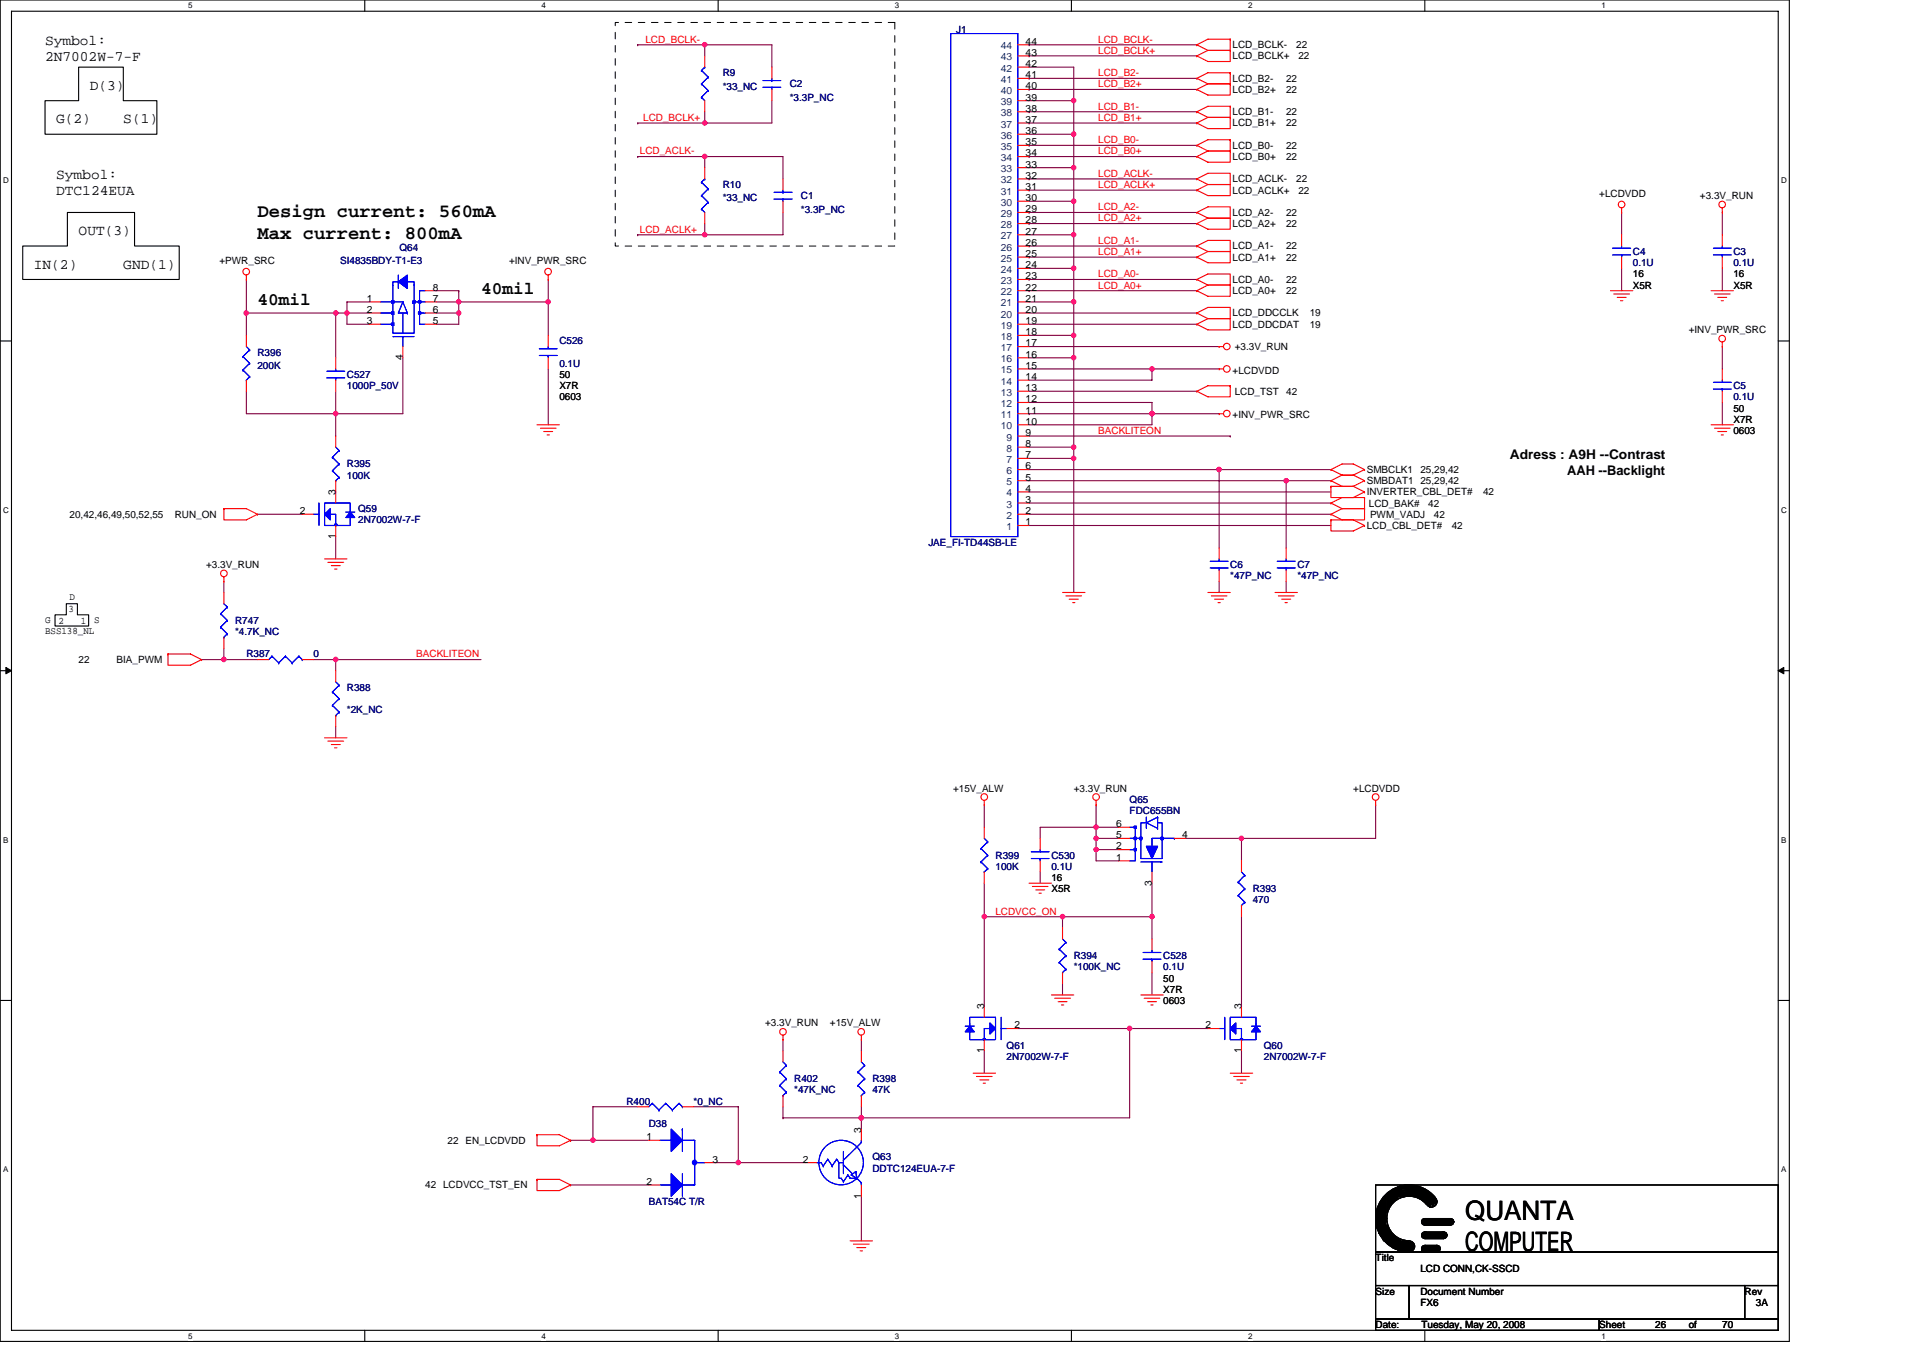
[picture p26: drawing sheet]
<svg xmlns="http://www.w3.org/2000/svg" width="297mm" height="210mm" viewBox="0 0 297 210" stroke-linecap="round" stroke-linejoin="round" font-family="sans-serif">
<defs><g id="words">
<g font-size="4.1">
<text x="226.3" y="188.5">QUANTA</text>
<text x="226.3" y="193.3">COMPUTER</text>
</g>
<g font-size="2.9">
<text x="39.8" y="33.6">Design current: 560mA</text>
<text x="39.8" y="36.9">Max current: 800mA</text>
</g>
<g font-size="2.8">
<text x="39.8" y="47.2">40mil</text>
<text x="74.3" y="45.5">40mil</text>
</g>
<g font-size="2.2">
<text x="7" y="7">Symbol:</text>
<text x="7" y="9.4">2N7002W-7-F</text>
<text x="13.9" y="13.9">D(3)</text>
<text x="8.7" y="19.1">G(2)</text>
<text x="19" y="19.1">S(1)</text>
<text x="8.7" y="27.7">Symbol:</text>
<text x="8.7" y="30.1">DTC124EUA</text>
<text x="5.2" y="41.5">IN(2)</text>
<text x="12.1" y="36.3">OUT(3)</text>
<text x="19" y="41.5">GND(1)</text>
</g>
<g font-size="2.1">
<text x="233.2" y="71">Adress : A9H --Contrast</text>
<text x="242.1" y="73.4">AAH --Backlight</text>
</g>
<g font-size="1.5" fill="#000080">
<text x="147.7" y="5">J1</text>
<text x="111.6" y="11.8">R9</text>
<text x="111.6" y="13.8">*33_NC</text>
<text x="122" y="13.5">C2</text>
<text x="122" y="15.6">*3.3P_NC</text>
<text x="111.6" y="29">R10</text>
<text x="111.6" y="31.1">*33_NC</text>
<text x="123.7" y="30.8">C1</text>
<text x="123.7" y="32.9">*3.3P_NC</text>
<text x="52.6" y="40.8">SI4835BDY-T1-E3</text>
<text x="61.7" y="38.7">Q64</text>
<text x="252.2" y="39.4">C4</text>
<text x="252.2" y="41.1">0.1U</text>
<text x="267.8" y="39.4">C3</text>
<text x="267.8" y="41.1">0.1U</text>
<text x="86.4" y="53.2">C526</text>
<text x="39.8" y="54.9">R396</text>
<text x="39.8" y="57">200K</text>
<text x="53.6" y="58.4">C527</text>
<text x="86.4" y="56.7">0.1U</text>
<text x="53.6" y="60.1">1000P_50V</text>
<text x="267.8" y="60.1">C5</text>
<text x="267.8" y="61.8">0.1U</text>
<text x="53.6" y="72.2">R395</text>
<text x="53.6" y="74">100K</text>
<text x="55.3" y="79.1">Q59</text>
<text x="55.3" y="80.9">2N7002W-7-F</text>
<text x="143.4" y="84.3">JAE_FI-TD44SB-LE</text>
<text x="190" y="87.8">C6</text>
<text x="190" y="89.5">*47P_NC</text>
<text x="200.4" y="87.8">C7</text>
<text x="200.4" y="89.5">*47P_NC</text>
<text x="36.3" y="96.4">R747</text>
<text x="36.3" y="98.1">*4.7K_NC</text>
<text x="38.1" y="101.6">R387</text>
<text x="48.4" y="101.6">0</text>
<text x="53.6" y="106.8">R388</text>
<text x="53.6" y="110.2">*2K_NC</text>
<text x="174.5" y="124">Q65</text>
<text x="174.5" y="125.8">FDC655BN</text>
<text x="153.8" y="132.7">R399</text>
<text x="153.8" y="134.4">100K</text>
<text x="162.4" y="132.7">C530</text>
<text x="162.4" y="134.4">0.1U</text>
<text x="193.5" y="137.9">R393</text>
<text x="193.5" y="139.6">470</text>
<text x="165.9" y="148.2">R394</text>
<text x="165.9" y="149.9">*100K_NC</text>
<text x="179.7" y="148.2">C528</text>
<text x="179.7" y="149.9">0.1U</text>
<text x="122.7" y="167.2">R402</text>
<text x="134.8" y="167.2">R398</text>
<text x="155.5" y="162">Q61</text>
<text x="155.5" y="163.8">2N7002W-7-F</text>
<text x="195.2" y="162">Q60</text>
<text x="195.2" y="163.8">2N7002W-7-F</text>
<text x="96.8" y="170.7">R400</text>
<text x="107.1" y="170.7">*0_NC</text>
<text x="122.7" y="169">*47K_NC</text>
<text x="134.8" y="169">47K</text>
<text x="100.2" y="174.1">D38</text>
<text x="134.8" y="179.3">Q63</text>
<text x="134.8" y="181">DDTC124EUA-7-F</text>
<text x="100.2" y="186.2">BAT54C T/R</text>
</g>
<g font-size="1.5" fill="#f00">
<text x="99.7" y="6.6">LCD_BCLK-</text>
<text x="169.6" y="6.6">LCD_BCLK-</text>
<text x="169.6" y="8.3">LCD_BCLK+</text>
<text x="169.6" y="11.8">LCD_B2-</text>
<text x="169.6" y="13.5">LCD_B2+</text>
<text x="169.6" y="16.9">LCD_B1-</text>
<text x="98.8" y="23.9">LCD_ACLK-</text>
<text x="99.4" y="18.7">LCD_BCLK+</text>
<text x="169.6" y="18.7">LCD_B1+</text>
<text x="169.6" y="23.9">LCD_B0+</text>
<text x="169.6" y="22.1">LCD_B0-</text>
<text x="169.6" y="29">LCD_ACLK+</text>
<text x="169.6" y="27.3">LCD_ACLK-</text>
<text x="98.8" y="35.9">LCD_ACLK+</text>
<text x="169.6" y="34.2">LCD_A2+</text>
<text x="169.6" y="32.5">LCD_A2-</text>
<text x="169.6" y="37.7">LCD_A1-</text>
<text x="169.6" y="39.4">LCD_A1+</text>
<text x="169.6" y="42.8">LCD_A0-</text>
<text x="169.6" y="44.6">LCD_A0+</text>
<text x="169.6" y="67">BACKLITEON</text>
<text x="64.3" y="101.6">BACKLITEON</text>
<text x="153.8" y="141.3">LCDVCC_ON</text>
</g>
<g font-size="1.5" fill="#004080">
<text x="154.6" y="7.6">44</text>
<text x="154.6" y="11.1">42</text>
<text x="154.6" y="9.3">43</text>
<text x="154.6" y="14.5">40</text>
<text x="154.6" y="18">38</text>
<text x="154.6" y="12.8">41</text>
<text x="154.6" y="16.3">39</text>
<text x="154.6" y="21.4">36</text>
<text x="154.6" y="19.7">37</text>
<text x="154.6" y="23.2">35</text>
<text x="154.6" y="24.9">34</text>
<text x="154.6" y="28.3">32</text>
<text x="154.6" y="26.6">33</text>
<text x="154.6" y="31.8">30</text>
<text x="154.6" y="35.2">28</text>
<text x="154.6" y="30.1">31</text>
<text x="154.6" y="33.5">29</text>
<text x="154.6" y="38.7">26</text>
<text x="154.6" y="37">27</text>
<text x="154.6" y="40.4">25</text>
<text x="154.6" y="42.2">24</text>
<text x="154.6" y="45.6">22</text>
<text x="154.6" y="43.9">23</text>
<text x="154.6" y="47.3">21</text>
<text x="154.6" y="49.1">20</text>
<text x="154.6" y="52.5">18</text>
<text x="154.6" y="50.8">19</text>
<text x="154.6" y="56">16</text>
<text x="154.6" y="59.4">14</text>
<text x="154.6" y="54.3">17</text>
<text x="154.6" y="57.7">15</text>
<text x="154.6" y="62.9">12</text>
<text x="154.6" y="61.2">13</text>
<text x="154.6" y="64.6">11</text>
<text x="154.6" y="66.3">10</text>
<text x="155.5" y="69.8">8</text>
<text x="155.5" y="68.1">9</text>
<text x="155.5" y="71.5">7</text>
<text x="155.5" y="73.3">6</text>
<text x="155.5" y="76.7">4</text>
<text x="155.5" y="75">5</text>
<text x="155.5" y="80.2">2</text>
<text x="155.5" y="78.4">3</text>
<text x="155.5" y="81.9">1</text>
</g>
<g font-size="1.5">
<text x="158.4" y="6.9">44</text>
<text x="158.4" y="10.4">42</text>
<text x="158.4" y="8.6">43</text>
<text x="190.4" y="7.5">LCD_BCLK-</text>
<text x="190.4" y="9.2">LCD_BCLK+</text>
<text x="200.2" y="7.5">22</text>
<text x="200.6" y="9.2">22</text>
<text x="158.4" y="13.8">40</text>
<text x="158.4" y="17.3">38</text>
<text x="158.4" y="12.1">41</text>
<text x="158.4" y="15.5">39</text>
<text x="190.4" y="17.8">LCD_B1-</text>
<text x="190.4" y="12.6">LCD_B2-</text>
<text x="190.4" y="14.4">LCD_B2+</text>
<text x="198.7" y="17.8">22</text>
<text x="198.7" y="12.6">22</text>
<text x="198.7" y="14.4">22</text>
<text x="158.4" y="20.7">36</text>
<text x="158.4" y="19">37</text>
<text x="158.4" y="22.4">35</text>
<text x="190.4" y="23">LCD_B0-</text>
<text x="190.4" y="19.5">LCD_B1+</text>
<text x="198.7" y="23">22</text>
<text x="198.7" y="19.5">22</text>
<text x="158.4" y="24.2">34</text>
<text x="158.4" y="27.6">32</text>
<text x="158.4" y="25.9">33</text>
<text x="158.4" y="29.4">31</text>
<text x="190.4" y="29.9">LCD_ACLK+</text>
<text x="190.4" y="28.2">LCD_ACLK-</text>
<text x="190.4" y="24.7">LCD_B0+</text>
<text x="198.7" y="24.7">22</text>
<text x="200.2" y="28.2">22</text>
<text x="200.6" y="29.9">22</text>
<text x="158.4" y="31.1">30</text>
<text x="158.4" y="34.5">28</text>
<text x="158.4" y="32.8">29</text>
<text x="190.4" y="35.1">LCD_A2+</text>
<text x="190.4" y="33.4">LCD_A2-</text>
<text x="198.7" y="35.1">22</text>
<text x="198.7" y="33.4">22</text>
<text x="247" y="30.4">+LCDVDD</text>
<text x="262.6" y="30.8">+3.3V_RUN</text>
<text x="33.9" y="40.8">+PWR_SRC</text>
<text x="78.6" y="40.8">+INV_PWR_SRC</text>
<text x="158.4" y="38">26</text>
<text x="158.4" y="41.4">24</text>
<text x="158.4" y="36.3">27</text>
<text x="158.4" y="39.7">25</text>
<text x="190.4" y="40.3">LCD_A1+</text>
<text x="190.4" y="38.5">LCD_A1-</text>
<text x="198.7" y="40.3">22</text>
<text x="198.7" y="38.5">22</text>
<text x="56.7" y="46.6">1</text>
<text x="66.9" y="46.6">7</text>
<text x="66.9" y="44.9">8</text>
<text x="158.4" y="44.9">22</text>
<text x="158.4" y="43.2">23</text>
<text x="158.4" y="46.6">21</text>
<text x="190.4" y="43.7">LCD_A0-</text>
<text x="190.4" y="45.4">LCD_A0+</text>
<text x="198.7" y="43.7">22</text>
<text x="198.7" y="45.4">22</text>
<text x="252.2" y="42.9">16</text>
<text x="252.2" y="44.6">X5R</text>
<text x="267.8" y="42.9">16</text>
<text x="267.8" y="44.6">X5R</text>
<text x="56.7" y="48.3">2</text>
<text x="56.7" y="50.1">3</text>
<text x="66.9" y="48.3">6</text>
<text x="66.9" y="50.1">5</text>
<text x="158.4" y="48.3">20</text>
<text x="158.4" y="51.8">18</text>
<text x="158.4" y="50.1">19</text>
<text x="158.4" y="53.5">17</text>
<text x="190.4" y="48.9">LCD_DDCCLK</text>
<text x="190.4" y="50.6">LCD_DDCDAT</text>
<text x="202.3" y="48.9">19</text>
<text x="202.3" y="50.6">19</text>
<text x="260.9" y="51.5">+INV_PWR_SRC</text>
<text x="62.2" y="55.6" transform="rotate(-90 62.2 55.6)">4</text>
<text x="86.4" y="58.4">50</text>
<text x="158.4" y="55.3">16</text>
<text x="158.4" y="58.7">14</text>
<text x="158.4" y="57">15</text>
<text x="190.4" y="57.7">+LCDVDD</text>
<text x="190.7" y="54.1">+3.3V_RUN</text>
<text x="86.4" y="60.1">X7R</text>
<text x="86.4" y="61.8">0603</text>
<text x="158.4" y="62.2">12</text>
<text x="158.4" y="65.6">10</text>
<text x="158.4" y="60.4">13</text>
<text x="158.4" y="63.9">11</text>
<text x="190.4" y="64.6">+INV_PWR_SRC</text>
<text x="190.7" y="61">LCD_TST</text>
<text x="198.7" y="61">42</text>
<text x="267.8" y="63.6">50</text>
<text x="267.8" y="65.3">X7R</text>
<text x="158.4" y="69.1">8</text>
<text x="158.4" y="67.4">9</text>
<text x="158.4" y="70.8">7</text>
<text x="267.8" y="67">0603</text>
<text x="51.8" y="76.5" transform="rotate(-90 51.8 76.5)">3</text>
<text x="158.4" y="72.5">6</text>
<text x="158.4" y="76">4</text>
<text x="158.4" y="74.3">5</text>
<text x="158.4" y="77.7">3</text>
<text x="211.1" y="73.1">SMBCLK1</text>
<text x="211.1" y="74.8">SMBDAT1 25,29,42</text>
<text x="211.1" y="76.5">INVERTER_CBL_DET#</text>
<text x="219.4" y="73.1">25,29,42</text>
<text x="229.1" y="76.5">42</text>
<text x="10.7" y="80">20,42,46,49,50,52,55</text>
<text x="27" y="80">RUN_ON</text>
<text x="46.3" y="79.4">2</text>
<text x="51.8" y="83.3" transform="rotate(-90 51.8 83.3)">1</text>
<text x="158.4" y="79.4">2</text>
<text x="158.4" y="81.2">1</text>
<text x="211.1" y="81.7">LCD_CBL_DET#</text>
<text x="211.5" y="78.3">LCD_BAK#</text>
<text x="211.6" y="80">PWM_VADJ</text>
<text x="220.6" y="78.3">42</text>
<text x="221.5" y="80">42</text>
<text x="224.2" y="81.7">42</text>
<text x="31.8" y="87.8">+3.3V_RUN</text>
<text x="10.6" y="94.5">3</text>
<text x="10.7" y="92.8">D</text>
<text x="7" y="96.2">G</text>
<text x="7" y="98">BSS138_NL</text>
<text x="9" y="96.4">2</text>
<text x="12.5" y="96.4">1</text>
<text x="14.6" y="96.2">S</text>
<text x="12.1" y="102.4">22</text>
<text x="18" y="102.4">BIA_PWM</text>
<text x="147.2" y="122.3">+15V_ALW</text>
<text x="165.9" y="122.3">+3.3V_RUN</text>
<text x="209" y="122.3">+LCDVDD</text>
<text x="172.4" y="127.8">6</text>
<text x="172.4" y="129.5">5</text>
<text x="172.4" y="131.3">2</text>
<text x="182.6" y="129.5">4</text>
<text x="162.4" y="136.1">16</text>
<text x="162.4" y="137.9">X5R</text>
<text x="172.4" y="133">1</text>
<text x="177.9" y="136.8" transform="rotate(-90 177.9 136.8)">3</text>
<text x="152" y="156" transform="rotate(-90 152 156)">3</text>
<text x="179.7" y="151.7">50</text>
<text x="179.7" y="155.1">0603</text>
<text x="179.7" y="153.4">X7R</text>
<text x="191.7" y="156" transform="rotate(-90 191.7 156)">3</text>
<text x="118.2" y="158.6">+3.3V_RUN</text>
<text x="128.2" y="158.6">+15V_ALW</text>
<text x="156.7" y="158.9">2</text>
<text x="186.2" y="158.9">2</text>
<text x="152" y="162.7" transform="rotate(-90 152 162.7)">1</text>
<text x="191.7" y="162.7" transform="rotate(-90 191.7 162.7)">1</text>
<text x="69.1" y="176.7">22 EN_LCDVDD</text>
<text x="99.9" y="176.2">1</text>
<text x="110.1" y="179.6">3</text>
<text x="124" y="179.6">2</text>
<text x="133" y="175" transform="rotate(-90 133 175)">3</text>
<text x="65.7" y="183.6">42 LCDVCC_TST_EN</text>
<text x="99.9" y="183.1">2</text>
<text x="133" y="185.2" transform="rotate(-90 133 185.2)">1</text>
<text x="212.5" y="194.9">Title</text>
<text x="219.4" y="196.6">LCD CONN,CK-SSCD</text>
<text x="212.5" y="200">Size</text>
<text x="219.4" y="200">Document Number</text>
<text x="219.4" y="201.8">FX6</text>
<text x="269.5" y="200">Rev</text>
<text x="271.2" y="201.8">3A</text>
<text x="212.5" y="205.2">Date:</text>
<text x="219.6" y="205.2">Tuesday, May 20, 2008</text>
<text x="247" y="205.2">Sheet</text>
<text x="255.7" y="205.2">26</text>
<text x="260.9" y="205.2">of</text>
<text x="266" y="205.2">70</text>
</g>
<g font-size="1.2">
<text x="29.1" y="1.3">5</text>
<text x="83.6" y="1.3">4</text>
<text x="138.2" y="1.3">3</text>
<text x="192.8" y="1.3">2</text>
<text x="247.4" y="1.3">1</text>
<text x=".5" y="28.3">D</text>
<text x="275.1" y="28.3">D</text>
<text x=".5" y="79.2">C</text>
<text x="275.1" y="79.2">C</text>
<text x=".5" y="130.2">B</text>
<text x="275.1" y="130.2">B</text>
<text x=".5" y="181.1">A</text>
<text x="275.1" y="181.1">A</text>
<text x="29.1" y="206.8">5</text>
<text x="83.6" y="206.8">4</text>
<text x="138.2" y="206.8">3</text>
<text x="192.8" y="206.8">2</text>
<text x="247.4" y="206.8">1</text>
</g>
</g></defs>
<path d="M0 0h276.4v207.3h-276.4zM1.8 1.7h272.9v203.8h-272.9z" fill="none" stroke="#000" stroke-width=".17"/>
<g fill="#fff">
<path d="M29.1 .2h.6v1.4h-.6z"/>
<path d="M29.1 205.7h.6v1.4h-.6z"/>
</g>
<path d="M56.3 0v1.7M56.3 205.5v1.8" fill="none" stroke="#000" stroke-width=".17"/>
<g fill="#fff">
<path d="M83.6 .2h.7v1.4h-.7z"/>
<path d="M83.6 205.7h.7v1.4h-.7z"/>
</g>
<path d="M110.9 0v1.7M110.9 205.5v1.8" fill="none" stroke="#000" stroke-width=".17"/>
<g fill="#fff">
<path d="M138.2 .2h.7v1.4h-.7z"/>
<path d="M138.2 205.7h.7v1.4h-.7z"/>
</g>
<path d="M165.5 0v1.7M165.5 205.5v1.8" fill="none" stroke="#000" stroke-width=".17"/>
<g fill="#fff">
<path d="M192.8 .2h.6v1.4h-.6z"/>
<path d="M192.8 205.7h.6v1.4h-.6z"/>
</g>
<path d="M220.1 0v1.7M220.1 205.5v1.8" fill="none" stroke="#000" stroke-width=".17"/>
<g fill="#fff">
<path d="M247.4 .2h.6v1.4h-.6z"/>
<path d="M247.4 205.7h.6v1.4h-.6z"/>
<path d="M.5 27.2h.8v1.4h-.8z"/>
<path d="M275.1 27.2h.9v1.4h-.9z"/>
<path d="M.5 78.1h.8v1.4h-.8z"/>
<path d="M275.1 78.1h.9v1.4h-.9z"/>
</g>
<path d="M0 52.7h1.8M274.7 52.7h1.7" fill="none" stroke="#000" stroke-width=".17"/>
<g fill="#fff">
<path d="M.5 129.1h.8v1.4h-.8z"/>
<path d="M275.1 129.1h.8v1.4h-.8z"/>
</g>
<path d="M0 103.6h1.8M274.7 103.6h1.7" fill="none" stroke="#000" stroke-width=".17"/>
<path d="M.9 103.1l.9 .5-.9 .5zM274.7 103.6l.8-.5v1z" fill="#000" stroke="#000" stroke-width=".15"/>
<g fill="#fff">
<path d="M.5 180h.8v1.4h-.8z"/>
<path d="M275.1 180h.8v1.4h-.8z"/>
</g>
<g fill="none" stroke="#000" stroke-width=".17">
<path d="M12.1 10.4h6.9v5.2h5.2v5.1h-17.2v-5.1h5.1zM3.5 38h6.9v-5.2h10.4v5.2h6.9v5.2h-24.2zM8.5 95h1.7v-1.7h1.8v1.7h1.7v1.7h-5.2zM0 154.6h1.8M274.7 154.6h1.7M212.5 183.1h62.2v10.4h-62.2zM212.5 193.5h62.2v5.1h-62.2zM212.5 198.6h5.2v5.2h-5.2zM212.7 187.1v2.4l.1 .5v-3.5l.2-.3v4.3l.2 .2v-4.8l.2-.4v5.5l.1 .2v-5.9l.2-.1v6.5M213.9 191.7v-6.7l.2-.2v7.1h.1v-2.6l.2 .4v2.4l.2 .1v-2.2l.1 .4v2l.2 .2v-2.1l.2 .2v2.1h.2v-1.9l.1 .1v1.9h.2v-1.7l.2 .2v1.5l.1 .2v-1.7l.2 .2v1.5h.2v-1.4M214.2 184.5v2.9l.2-.5v-2.4l.2-.2v2.2l.1-.1v-2.3l.2-.1v2l.2-.1v-2.1h.2v1.9l.1-.2v-1.7l.2-.2v1.7l.2-.1v-1.6l.1-.2v1.8M216.3 183.8a4.7 4.7 0 0 1 5.4 2.2"/>
<path d="M216.3 184.5a4 4 0 0 1 4.8 1.7M216.3 184.3a4.2 4.2 0 0 1 5.1 2.1M216.3 184.2a4.3 4.3 0 0 1 5.2 2.2M216.3 184a4.5 4.5 0 0 1 5.2 2.1M216.3 183.5a4.9 4.9 0 0 1 5.7 2.2M216.3 191.6v.1h.2v1.4h.1v-1.4h.2v1.6h-.3l.5-1.6M216.3 183.3v1.7l-.2-.2v-1.4zM216.3 184.9a3.6 3.6 0 0 1 4.5 1.7M216.3 184.7a3.8 3.8 0 0 1 4.7 1.8M216.4 183.6a4.8 4.8 0 0 1 5.5 2.3M216.5 183.4v1.4M217 191.7h.1"/>
<path d="M217 191.7v1.6l.2-.2v-1.4l.1 .4v1.2h.2v-1.4h.2v1.4h.1v-1.4h.2v1.4l.2-.2v-1l.2 .1v.7M217.7 183.1a5.2 5.2 0 0 1 4 1.9M217.7 183.1a5.2 5.2 0 0 0-5.2 5.2 5.2 5.2 0 0 0 5.2 5.1M217.7 184.8a3.4 3.4 0 0 1 2.6 1.3M217.7 184.8a3.4 3.4 0 0 0-3.5 3.5 3.4 3.4 0 0 0 3.5 3.4M217.7 183.1l-1.6 .2M217.7 184.8l-1.3 .2M217.7 198.6h51.8v5.2h-51.8zM219.7 188.4h4.7v.2h-4.8v.2h5l-.2 .2h-4.7l.2 .1h4.5M219.7 190.5h3.7v.2h-3.7l-.1 .2h3.9l-.1 .1h-3.8l.3 .2h3.3M219.7 192.6h2.6v.2h-2.7v.1h2.9l-.2 .2h-2.7l.3 .2h2.4M220.1 192.4h1.9"/>
<path d="M220.1 193.5h1.9M220.1 191.4h2.9M220.1 190.4h2.9M220.1 189.3h4M220.1 188.3h4M269.5 198.6h5.2v5.2h-5.2zM212.5 203.8h34.5v1.7h-34.5zM247 203.8h27.7v1.7h-27.7z"/>
<circle cx="217.7" cy="192.6" r=".86"/>
<circle cx="220.1" cy="190.9" r=".51"/>
<circle cx="220.1" cy="192.9" r=".51"/>
<circle cx="220.1" cy="188.8" r=".51"/>
<circle cx="221.1" cy="185.7" r=".85"/>
<circle cx="222" cy="192.9" r=".51"/>
<circle cx="223" cy="190.9" r=".51"/>
<circle cx="224" cy="188.8" r=".51"/>
</g>
<g fill="none" stroke="#800040" stroke-width=".17">
<path d="M98.5 6.9h10.4v1.7M98.5 6.9h.1M98.5 19h.1M108.9 6.9h.1M108.9 19h.1M108.9 6.9h10.3v3.5M108.9 17.3v1.7M119.2 15.6v3.4h-20.7M159 10.4h6.9v5.2M159 15.6h6.9M159 6.9h.1M159 8.6h.1"/>
<path d="M159 13.8h.1M159 19h.1M159 12.1h.1M159 17.3h.1M159 6.9h25.9M159 8.6h25.9M159 13.8h25.9M159 19h25.9M159 12.1h25.9M159 17.3h25.9M165.9 15.6h.1M165.9 15.6v36.2"/>
<path d="M98.5 24.2h10.4v1.7M98.5 24.2h.1M98.5 36.3h.1M108.9 36.3h.1M108.9 24.2h.1M108.9 24.2h12v3.4M108.9 34.5v1.8M120.9 32.8v3.5h-22.4M159 36.3h6.9M159 20.7h6.9M159 25.9h6.9M159 31.1h6.9"/>
<path d="M159 29.4h.1M159 27.6h.1M159 38h.1M159 34.5h.1M159 39.7h.1M159 32.8h.1M159 24.2h.1M159 22.5h.1M159 29.4h25.9M159 27.6h25.9M159 38h25.9M159 34.5h25.9"/>
<path d="M159 39.7h25.9M159 32.8h25.9M159 24.2h25.9M159 22.5h25.9M165.9 20.7h.1M165.9 25.9h.1M165.9 31.1h.1M165.9 36.3h.1M250.5 32.8v3.5M266 32.8v3.5M38.1 48.4h.1M38.1 43.2v5.2"/>
<path d="M38.1 48.4v3.4M38.1 48.4h13.8M51.9 48.4v6.9M51.9 48.4h1.7v1.7h3.4M53.6 48.4h.1M53.6 48.4h3.4M57 46.7h-3.4v1.7M62.2 55.3v8.6h-10.3M67.4 46.7h3.5M67.4 48.4h3.5M67.4 44.9h3.5M70.9 44.9h.1"/>
<path d="M70.9 46.7v1.7M70.9 48.4h.1M70.9 48.4v1.7h-3.5M70.9 44.9v1.8M70.9 46.7h13.8M84.7 46.7v5.1M84.7 57v8.6M84.7 46.7h.1M84.7 43.2v3.5M159 41.5h6.9M159 55.3h6.9M159 51.8h6.9v3.5"/>
<path d="M159 46.7h6.9M159 53.6h29.3M159 57h18.9M159 48.4h25.9M159 50.1h25.9M159 43.2h.1M159 44.9h.1M159 43.2h25.9M159 44.9h25.9M165.9 41.5h.1M165.9 46.7h.1M165.9 55.3h.1"/>
<path d="M165.9 55.3v13.8M177.9 57h.1M177.9 57v1.7h-18.9M177.9 57h10.4M250.5 41.5v3.4M266 41.5v3.4M266 53.6v3.4M38.1 60.5v3.4h13.8v3.5M39.8 79.5h6.9M51.9 63.9h.1M51.9 60.5v3.4M159 70.8h6.9"/>
<path d="M159 77.7h46.6M159 63.9h18.9v1.7h-18.9M159 63.9h.1M159 60.5h25.9M159 79.5h46.6M159 62.2h18.9v1.7M159 76h46.6M159 72.6h29.3v12M159 74.3h39.7v10.3M159 69.1h6.9M159 67.4h31M165.9 70.8h.1"/>
<path d="M165.9 69.1v1.7M165.9 69.1h.1M165.9 70.8v20.7M177.9 63.9h.1M177.9 63.9h10.4M188.3 72.6h.1M188.3 72.6h17.3M190 67.4h.1M198.7 74.3h.1M198.7 74.3h6.9M266 62.2v3.4M34.6 89.8v1.7"/>
<path d="M51.9 82.9v3.5M159 81.2h46.6M188.3 89.8v1.7M198.7 89.8v1.7M31.1 101.9h3.5M34.6 101.9h.1M34.6 100.2v1.7M34.6 101.9h5.2M48.4 101.9h3.5v1.7M51.9 101.9h.1M51.9 112.3v1.7M51.9 101.9h22.4"/>
<path d="M152 124.4v3.4M152 136.5v5.1M160.7 134.7v1.8M169.3 131.3v1.7h3.5M169.3 127.8h.1M169.3 129.5h3.5M169.3 131.3h3.5M169.3 124.4v3.4M169.3 127.8h3.5M169.3 129.5h.1M169.3 127.8h-8.6v1.7M169.3 127.8v3.5"/>
<path d="M177.9 136.5v5.1M183.1 129.5h8.7M191.8 129.5h.1M191.8 129.5v3.5M212.5 124.4v5.1h-20.7M152 141.6h.1M152 141.6h25.9M152 141.6v13.8M157.2 158.9h17.3M164.1 152v1.7M164.1 141.6v1.8M164.1 141.6h.1"/>
<path d="M174.5 158.9h12.1M174.5 158.9h.1M174.5 158.9v13.8h-53.6M177.9 150.3v3.4M177.9 141.6v3.5M191.8 141.6v13.8M88.1 176.2h12.1M88.1 176.2h.1M98.5 171h-6.9v5.2M107.1 171h6.9v8.6M110.6 179.6h3.4M114 179.6h.1"/>
<path d="M114 179.6h10.4M120.9 160.6v1.8M120.9 171v1.7M120.9 172.7h.1M133.1 172.7h.1M133.1 171v1.7M133.1 160.6v1.8M133.1 172.7v1.8M152 162.4v3.4M191.8 162.4v3.4M88.1 183.1h12.1M133.1 184.8v6.9"/>
</g>
<g fill="#f0f" stroke="#f0f" stroke-width=".17">
<circle cx="165.8" cy="41.4" r=".34"/>
<circle cx="165.8" cy="70.8" r=".33"/>
<circle cx="165.8" cy="51.8" r=".34"/>
<circle cx="165.8" cy="46.6" r=".34"/>
<circle cx="177.9" cy="57" r=".34"/>
<circle cx="177.9" cy="63.9" r=".34"/>
<circle cx="165.8" cy="15.5" r=".34"/>
<circle cx="165.8" cy="20.7" r=".34"/>
<circle cx="165.8" cy="25.9" r=".34"/>
<circle cx="165.8" cy="31.1" r=".34"/>
<circle cx="165.8" cy="36.3" r=".33"/>
<circle cx="38" cy="48.4" r=".34"/>
<circle cx="51.9" cy="63.9" r=".34"/>
<circle cx="70.8" cy="46.6" r=".34"/>
<circle cx="70.8" cy="48.4" r=".34"/>
<circle cx="51.9" cy="48.4" r=".34"/>
<circle cx="198.7" cy="74.3" r=".34"/>
<circle cx="188.3" cy="72.5" r=".34"/>
<circle cx="53.6" cy="48.4" r=".34"/>
<circle cx="191.7" cy="129.5" r=".34"/>
<circle cx="169.3" cy="127.8" r=".34"/>
<circle cx="169.3" cy="131.3" r=".33"/>
<circle cx="169.3" cy="129.5" r=".34"/>
<circle cx="177.9" cy="141.6" r=".34"/>
<circle cx="164.1" cy="141.6" r=".34"/>
<circle cx="152" cy="141.6" r=".34"/>
<circle cx="133" cy="172.7" r=".34"/>
<circle cx="174.5" cy="158.9" r=".34"/>
<circle cx="165.8" cy="69.1" r=".34"/>
<circle cx="165.8" cy="55.3" r=".34"/>
<circle cx="108.9" cy="36.3" r=".33"/>
<circle cx="108.9" cy="24.2" r=".34"/>
<circle cx="108.9" cy="6.9" r=".34"/>
<circle cx="108.9" cy="19" r=".33"/>
<circle cx="114" cy="179.6" r=".34"/>
<circle cx="34.6" cy="101.9" r=".34"/>
<circle cx="51.9" cy="101.9" r=".34"/>
<circle cx="84.7" cy="46.6" r=".34"/>
<circle cx="91.6" cy="176.2" r=".34"/>
</g>
<g fill="none" stroke="#f00" stroke-width=".17">
<path d="M108.9 8.6v1.8M108.9 15.6v1.7M119.2 10.4v1.7M119.2 13.8v1.8M157.2 6.9h1.8M157.2 10.4h1.8M157.2 13.8h1.8M157.2 17.3h1.8M157.2 8.6h1.8M157.2 12.1h1.8M157.2 15.6h1.8M157.2 19h1.8"/>
<path d="M184.9 17.3h.1M184.9 12.1h.1M184.9 6.9h.1M184.9 8.6h.1M184.9 13.8h.1M184.9 19h.1M184.9 17.3l1.7 .8M184.9 12.1l1.7 .9M184.9 6.9l1.7 .9M186.6 7.8h3.4M186.6 13h3.4M186.6 18.1h3.4"/>
<path d="M186.6 7.8l-1.7 .8M186.6 13l-1.7 .8M186.6 18.1l-1.7 .9M190 16.4h-3.4l-1.7 .9M190 16.4v1.7h-3.4M190 16.4h.1M190 11.2h-3.4l-1.7 .9M190 11.2v1.8h-3.4M190 11.2h.1M190 6.1h-3.4l-1.7 .8M190 6.1v1.7h-3.4M190 6.1h.1"/>
<path d="M190 7.8v1.7h-3.4l-1.7-.9M190 7.8h.1M190 13v1.7h-3.4l-1.7-.9M190 13h.1M190 18.1v1.8h-3.4l-1.7-.9M190 18.1h.1M108.9 25.9v1.7M108.9 32.8v1.7M120.9 27.6v1.8M120.9 31.1v1.7M157.2 20.7h1.8M157.2 24.2h1.8"/>
<path d="M157.2 27.6h1.8M157.2 31.1h1.8M157.2 34.5h1.8M157.2 38h1.8M157.2 22.5h1.8M157.2 25.9h1.8M157.2 29.4h1.8M157.2 32.8h1.8M157.2 36.3h1.8M157.2 39.7h1.8M184.9 22.5h.1M184.9 29.4h.1"/>
<path d="M184.9 34.5h.1M184.9 39.7h.1M184.9 27.6l1.7-.8h3.4v1.7h-3.4M184.9 27.6h.1M184.9 38l1.7-.9h3.4v1.8h-3.4M184.9 38h.1M184.9 24.2h.1M184.9 32.8l1.7-.8h3.4v1.7h-3.4M184.9 32.8h.1M184.9 22.5l1.7 .8M184.9 27.6l1.7 .9M184.9 38l1.7 .9"/>
<path d="M184.9 32.8l1.7 .9M186.6 28.5h3.4v1.7h-3.4l-1.7-.8M186.6 33.7h3.4v1.7h-3.4l-1.7-.9M186.6 38.9h3.4v1.7h-3.4l-1.7-.9M186.6 23.3h3.4M186.6 28.5l-1.7 .9M186.6 33.7l-1.7 .8M186.6 38.9l-1.7 .8M186.6 23.3l-1.7 .9M190 21.6h-3.4l-1.7 .9M190 21.6v1.7h-3.4M190 21.6h.1"/>
<path d="M190 23.3v1.8h-3.4l-1.7-.9M190 23.3h.1M250.5 32.8h.1M250.5 32.1v.7M250.5 36.3v1.7M250.5 39.7v1.8M266 32.8h.1M266 32.1v.7M266 36.3v1.7M266 39.7v1.8M38.1 43.2h.1M38.1 42.5v.7"/>
<path d="M38.1 51.8v1.8M38.1 58.7v1.8M51.9 55.3v1.7M51.9 58.7v1.8M57 48.4h1.8M57 46.7h1.8M57 50.1h1.8M62.2 53.6v1.7M65.7 44.9h1.7M65.7 48.4h1.7M65.7 46.7h1.7M65.7 50.1h1.7"/>
<path d="M84.7 43.2h.1M84.7 42.5v.7M84.7 51.8v1.8M84.7 55.3v1.7M157.2 53.6h1.8M157.2 57h1.8M157.2 41.5h1.8M157.2 44.9h1.8M157.2 48.4h1.8M157.2 51.8h1.8M157.2 55.3h1.8M157.2 58.7h1.8"/>
<path d="M157.2 43.2h1.8M157.2 46.7h1.8M157.2 50.1h1.8M184.9 43.2l1.7-.9h3.4v1.7h-3.4M184.9 43.2h.1M184.9 44.9h.1M184.9 48.4l1.7-.9h3.4v1.7h-3.4M184.9 48.4h.1M184.9 50.1h.1M184.9 43.2l1.7 .8M184.9 48.4l1.7 .8M186.6 44h3.4v1.8h-3.4l-1.7-.9"/>
<path d="M186.6 49.2h3.4v1.8h-3.4l-1.7-.9M186.6 44l-1.7 .9M186.6 49.2l-1.7 .9M188.3 53.6h.1M188.3 57h.1M188.3 53.6h.7M188.3 57h.7M190 59.6h-3.4l-1.7 .9M190 59.6v1.7h-3.4l-1.7-.8M190 59.6h.1M248.8 44.9h3.4M249.3 45.4h2.4"/>
<path d="M249.8 46h1.4M250.3 46.5h.4M264.3 44.9h3.5M264.8 45.4h2.4M265.3 46h1.4M265.9 46.5h.3M266 53.6h.1M266 52.9v.7M266 57v1.7M34.6 78.6h3.5l1.7 .9M34.6 78.6v1.7h3.5l1.7-.8M34.6 78.6h.1"/>
<path d="M39.8 79.5h.1M46.7 79.5h1.7M51.9 67.4v1.7M51.9 74.3v3.4M82.9 65.6h3.5M83.5 66.2h2.4M84 66.7h1.4M84.5 67.2h.4M157.2 63.9h1.8M157.2 62.2h1.8M157.2 65.6h1.8M157.2 69.1h1.8"/>
<path d="M157.2 72.6h1.8M157.2 76h1.8M157.2 79.5h1.8M157.2 60.5h1.8M157.2 67.4h1.8M157.2 70.8h1.8M157.2 74.3h1.8M157.2 77.7h1.8M184.9 60.5h.1M188.3 63.9h.1M188.3 63.9h.7M205.6 72.6l1.7-.9h1.7l1.8 .9"/>
<path d="M205.6 72.6h.1M205.6 74.3l1.7 .8h1.7M205.6 74.3h.1M205.6 75.1h3.4M205.6 75.1v1.8h3.4l1.8-.9M205.6 75.1h.1M205.6 77.7h.1M205.6 79.5h.1M205.6 72.6l1.7 .8M205.6 77.7l1.7 .9M207.3 73.4h1.7M207.3 78.6h3.5"/>
<path d="M207.3 73.4l-1.7 .9M207.3 78.6l-1.7 .9M209 73.4l1.8 .9M209 75.1l1.8 .9M210.8 72.6h.1M210.8 74.3h.1M210.8 76h.1M210.8 76.9h-3.5l-1.7 .8M210.8 76.9v1.7h-3.5M210.8 76.9h.1M210.8 78.6v1.7h-3.5l-1.7-.8M210.8 78.6h.1"/>
<path d="M210.8 72.6l-1.8 .8M210.8 74.3l-1.8 .8M264.3 65.6h3.5M264.8 66.2h2.4M265.3 66.7h1.4M265.9 67.2h.3M266 60.5v1.7M34.6 89.8h.1M34.6 89.1v.7M34.6 91.5v1.8M34.6 98.5v1.7M50.1 86.4h3.5"/>
<path d="M50.6 86.9h2.5M51.2 87.4h1.4M51.7 87.9h.3M51.9 81.2v1.7M157.2 81.2h1.8M164.1 91.5h3.5M164.7 92.1h2.4M165.2 92.6h1.4M165.7 93.1h.3M186.6 91.5h3.4M187.1 92.1h2.4M187.6 92.6h1.4"/>
<path d="M188.1 93.1h.4M188.3 84.6v1.8M188.3 88.1v1.7M197 91.5h3.4M197.5 92.1h2.4M198 92.6h1.4M198.5 93.1h.4M198.7 84.6v1.8M198.7 88.1v1.7M205.6 80.3h3.4l1.8 .9M205.6 80.3v1.7h3.4l1.8-.8M205.6 80.3h.1"/>
<path d="M210.8 81.2h.1M25.9 101h3.5l1.7 .9M25.9 101v1.8h3.5l1.7-.9M25.9 101h.1M31.1 101.9h.1M39.8 101.9h1.7M46.7 101.9h1.7M50.1 114h3.5M50.6 114.5h2.5M51.2 115h1.4M51.7 115.5h.3M51.9 103.6v1.8"/>
<path d="M51.9 110.6v1.7M152 124.4h.1M152 123.7v.7M152 127.8v1.7M152 134.7v1.8M159 136.5h3.4M159.5 137h2.4M160 137.5h1.4M160.5 138h.3M160.7 129.5v1.8M160.7 133v1.7M169.3 124.4h.1"/>
<path d="M169.3 123.7v.7M172.8 127.8h1.7M172.8 129.5h1.7M172.8 131.3h1.7M172.8 133h1.7M177.9 134.7v1.8M181.4 129.5h1.7M191.8 133v1.7M191.8 139.9v1.7M212.5 124.4h.1M212.5 123.7v.7M120.9 160v.6"/>
<path d="M133.1 160v.6M152 155.4v1.8M155.5 158.9h1.7M162.4 153.7h3.5M162.9 154.2h2.5M163.4 154.8h1.4M164 155.3h.3M164.1 143.4v1.7M164.1 150.3v1.7M176.2 153.7h3.5M176.7 154.2h2.5M177.3 154.8h1.3"/>
<path d="M177.8 155.3h.3M177.9 145.1v1.7M177.9 148.5v1.8M186.6 158.9h1.7M191.8 155.4v1.8M82.9 175.3h3.5l1.7 .9M82.9 175.3v1.7h3.5l1.7-.8M82.9 175.3h.1M88.1 176.2h.1M98.5 171h1.7M100.2 176.2h1.8M105.4 171h1.7"/>
<path d="M108.9 179.6h1.7M120.9 160.6h.1M120.9 162.4v1.7M120.9 169.3v1.7M124.4 179.6h1.7M133.1 160.6h.1M133.1 162.4v1.7M133.1 169.3v1.7M133.1 174.5v1.7M150.3 165.8h3.5M150.8 166.3h2.4M151.4 166.9h1.3"/>
<path d="M151.9 167.4h.3M152 160.6v1.8M190 165.8h3.5M190.6 166.3h2.4M191.1 166.9h1.4M191.6 167.4h.3M191.8 160.6v1.8M82.9 182.2h3.5l1.7 .9M82.9 182.2v1.8h3.5l1.7-.9M82.9 182.2h.1M88.1 183.1h.1M100.2 183.1h1.8"/>
<path d="M131.3 191.7h3.5M131.8 192.2h2.5M132.4 192.8h1.3M132.9 193.3h.3M133.1 183.1v1.7"/>
<circle cx="250.5" cy="31.6" r=".51"/>
<circle cx="266" cy="31.6" r=".51"/>
<circle cx="38" cy="42" r=".51"/>
<circle cx="84.7" cy="42" r=".51"/>
<circle cx="189.5" cy="57" r=".51"/>
<circle cx="189.5" cy="53.5" r=".51"/>
<circle cx="266" cy="52.3" r=".51"/>
<circle cx="189.5" cy="63.9" r=".51"/>
<circle cx="34.6" cy="88.6" r=".51"/>
<circle cx="152" cy="123.1" r=".51"/>
<circle cx="169.3" cy="123.1" r=".51"/>
<circle cx="212.5" cy="123.1" r=".51"/>
<circle cx="120.9" cy="159.4" r=".51"/>
<circle cx="133" cy="159.4" r=".51"/>
</g>
<path d="M95 3.5h43.2v34.5h-43.2z" fill="none" stroke="#000" stroke-width=".15" stroke-dasharray="1 1 1 1 1 1 1 1"/>
<g fill="none" stroke="#00f" stroke-width=".17">
<path d="M108.3 15h.1M108.3 13h.1M108.3 10.9h.1M108.3 15l.6 .6M108.3 13l1.1 1M108.3 10.9l1.1 1M108.9 10.4h.1M108.9 10.4l-.6 .5M109.4 14h.1M109.4 11.9h.1M109.4 14l-1.1 1M109.4 11.9l-1.1 1.1"/>
<path d="M117.9 12.4h2.7M117.9 13.5h2.7M119.2 13.5v.3M119.2 12.4h.1M119.2 12.1v.3M146.9 5.2h10.3v77.7h-10.3zM108.3 32.3h.1M108.3 30.2h.1M108.3 28.2h.1M108.3 32.3l.6 .5M108.3 30.2l1.1 1.1M108.3 28.2l1.1 1"/>
<path d="M108.9 27.6h.1M108.9 27.6l-.6 .6M109.4 31.3h.1M109.4 29.2h.1M109.4 31.3l-1.1 1M109.4 29.2l-1.1 1M119.6 29.7h2.7M119.6 30.8h2.7M120.9 30.8v.3M120.9 29.7h.1M120.9 29.4v.3M249.1 39.4h2.8"/>
<path d="M249.1 38.4h2.8M250.5 38v.4M250.5 39.4h.1M250.5 39.4v.3M264.7 39.4h2.7M264.7 38.4h2.7M266 38v.4M266 39.4h.1M266 39.4v.3M37.5 55.1h.1M37.5 57.2h.1M37.5 55.1l1.1 1"/>
<path d="M37.5 57.2l1.1 1M38.1 58.7h.1M38.1 53.6l.5 .5M38.6 54.1h.1M38.6 56.1h.1M38.6 58.2h.1M38.6 54.1l-1.1 1M38.6 56.1l-1.1 1.1M38.6 58.2l-.5 .5M50.5 58.4h2.8M50.5 57.4h2.8M51.9 57v.4"/>
<path d="M51.9 58.4h.1M51.9 58.4v.3M58.8 46.7h3.4M58.8 48.4h1.7M58.8 50.1h1.7M60.3 50.1h.2M60.5 46.5h.4v.3h-.4zM60.5 49.9h.4v.4h-.4zM60.5 48.2h.4v.3h-.4zM60.5 50.1h.1M60.7 52h3.3M61.5 43.5h-.8v8h3.3v-8h-1.1"/>
<path d="M61.5 42.5v2.1M62.2 52v1.6M62.2 46.7h.1M62.2 46.7l-.7 1.7h1.4M62.2 48.4v3.1M62.2 46.7l.7 1.7M62.9 48.4h.1M63.8 46.7v.1h.3v-.3h-.3v.2h1.9M63.8 46.7h.1M64.6 46.5h.4v.3h-.4zM64.8 48.4h-.2v.1h.4v-.3h-.4v.2h1.1M64.8 48.4v1.7h.9"/>
<path d="M65.7 44.9h-.9v3.5M83.3 54.9h2.8M83.3 53.9h2.8M84.7 53.6v.3M84.7 54.9h.1M84.7 54.9v.4M264.7 59.1h2.7M266 58.7v.4M48.4 79.5h.9M49.3 77.7v3.5M51.3 70.7h.1M51.3 72.7h.1"/>
<path d="M51.3 70.7l1.1 1M51.3 72.7l1.1 1.1M51.9 74.3h.1M51.9 69.1l.5 .5M52.4 69.6h.1M52.4 71.7h.1M52.4 73.8h.1M52.4 69.6l-1.1 1.1M52.4 71.7l-1.1 1M52.4 73.8l-.5 .5M53.4 79.1h1.4M54.1 79.1v-1.4h-4v3.5h1.8v-1.7h-.9"/>
<path d="M54.1 80v1.2h-2.2M264.7 60.1h2.7M266 60.1h.1M266 60.1v.4M34.1 94.8h.1M34.1 96.9h.1M34.1 94.8l1 1.1M34.1 96.9l1 1M34.6 98.5h.1M34.6 93.3l.5 .5M35.1 93.8h.1M35.1 95.9h.1"/>
<path d="M35.1 97.9h.1M35.1 93.8l-1 1M35.1 95.9l-1 1M35.1 97.9l-.5 .6M51.7 81.2v-.2h.3v.2h-.1M51.9 81.2h.1M186.9 87.8h2.8M186.9 86.7h2.8M188.3 86.4v.3M188.3 87.8h.1M188.3 87.8v.3M197.3 87.8h2.8"/>
<path d="M197.3 86.7h2.8M198.7 86.4v.3M198.7 87.8h.1M198.7 87.8v.3M42 101.4h.1M42 101.4l-.5 .5M42 101.4l1 1M43 102.4h.1M44.1 101.4h.1M44.1 101.4l-1.1 1M44.1 101.4l1 1M45.1 102.4h.1"/>
<path d="M46.2 101.4h.1M46.2 101.4l-1.1 1M46.2 101.4l.5 .5M46.7 101.9h.1M51.3 106.9h.1M51.3 109h.1M51.3 106.9l1.1 1M51.3 109l1.1 1M51.9 110.6h.1M51.9 105.4l.5 .5M52.4 105.9h.1M52.4 107.9h.1"/>
<path d="M52.4 110h.1M52.4 105.9l-1.1 1M52.4 107.9l-1.1 1.1M52.4 110l-.5 .6M151.5 131.1h.1M151.5 133.2h.1M151.5 131.1l1.1 1M151.5 133.2l1.1 1M152 134.7h.1M152 129.5l.6 .6M152.6 130.1h.1M152.6 132.1h.1"/>
<path d="M152.6 134.2h.1M152.6 130.1l-1.1 1M152.6 132.1l-1.1 1.1M152.6 134.2l-.6 .5M159.3 132.7h2.7M159.3 131.6h2.7M160.7 131.3v.3M160.7 132.7h.1M160.7 132.7v.3M174.5 127.8h.9v3.5h-.9M174.5 129.5h1v-.1h-.3v.3h.3v-.2h-.1M175.2 127.7h.3v.3h-.3z"/>
<path d="M175.2 131.1h.3v.3h-.3v-.3h.2v1.9h-.9M175.5 129.5h.7M176 129.4h.4v.3h-.4zM176.2 133.2h3.3M177.1 127.1h-.9v5.6h3.3v-5.6h-.7M177.1 126.3v1.7M177.1 127.1l1.7 .9M177.9 133.2v1.5M178.8 126.3v1.5M178.8 128h.1M178.8 126.3h.1M178.8 126.3l-1.7 .8"/>
<path d="M179.3 129.4h.4v.3h-.4zM181.4 129.5h-3.5v1.3M181.4 129.5h.1M191.3 136.3h.1M191.3 138.4h.1M191.3 136.3l1 1M191.3 138.4l1 1M191.8 139.9h.1M191.8 134.7l.5 .6M192.3 135.3h.1M192.3 137.3h.1M192.3 139.4h.1"/>
<path d="M192.3 135.3l-1 1M192.3 137.3l-1 1.1M192.3 139.4l-.5 .5M149.1 158.6h1.4M149.8 158.6v-1.4h4v3.4h-1.8v-1.7h.9M149.8 159.4v1.2h2.2M154.6 158.9h.9M154.6 157.2v3.4M163.6 146.6h.1M163.6 148.7h.1M163.6 146.6l1.1 1.1M163.6 148.7l1.1 1.1"/>
<path d="M164.1 150.3h.1M164.1 145.1l.6 .5M164.7 145.6h.1M164.7 147.7h.1M164.7 149.8h.1M164.7 145.6l-1.1 1M164.7 147.7l-1.1 1M164.7 149.8l-.6 .5M176.6 148.2h2.7M176.6 147.2h2.7M177.9 146.8v.4M177.9 148.2h.1"/>
<path d="M177.9 148.2v.3M188.3 158.9h.9M189.2 157.2v3.4M193.3 158.6h1.4M194 158.6v-1.4h-4v3.4h1.8v-1.7h-.9M194 159.4v1.2h-2.2M100.8 170.5h.1M100.8 170.5l-.6 .5M100.8 170.5l1 1M101.8 171.5h.1M102 176.2h1.7M102.8 170.5h.1"/>
<path d="M102.8 170.5l-1 1M102.8 170.5l1.1 1M103.9 171.5h.1M104.9 170.5h.1M104.9 170.5l-1 1M104.9 170.5l.5 .5M105.4 171h.1M105.4 176.2h1.9v3.1M105.4 174.5h.1M105.4 174.5v3.4M107.3 180v3.1h-1.9M107.7 179.6h1.2"/>
<path d="M120.4 165.7h.1M120.4 167.7h.1M120.4 165.7l1.1 1M120.4 167.7l1.1 1.1M120.9 169.3h.1M120.9 164.1l.6 .5M121.5 164.6h.1M121.5 166.7h.1M121.5 168.8h.1M121.5 164.6l-1.1 1.1M121.5 166.7l-1.1 1M121.5 168.8l-.6 .5"/>
<path d="M126.1 179.6h.7l.4 .5M127.9 179.1h.1M127.9 179.1l-.7 1M127.9 179.1l.6 1M129.2 179.1h.1M129.2 179.1l-.7 1M129.2 179.1l.4 .5M129.6 179.6h.7M129.6 179.6v2.5h.3l.4 .5M130.3 177.9v3.5M130.3 180h.1M130.3 180l1.4 1.4"/>
<path d="M132.5 165.7h.1M132.5 167.7h.1M132.5 165.7l1.1 1M132.5 167.7l1.1 1.1M133.1 176.2v.3l-2.8 2.8M133.1 169.3h.1M133.1 164.1l.5 .5M133.6 164.6h.1M133.6 166.7h.1M133.6 168.8h.1M133.6 164.6l-1.1 1.1M133.6 166.7l-1.1 1"/>
<path d="M133.6 168.8l-.5 .5M152 160.6h-.1v-.1h.3v.1M152 160.6h.1M191.6 160.6v-.1h.3v.1h-.1M191.8 160.6h.1M102 183.1h1.7M105.4 181.4v3.4M127.2 180.1h.1M128.5 180.1h.1M130.3 182.6h.1M131 181.5h.1M131 181.5l.3 .6h1.1"/>
<path d="M131 181.5l-.7 1.1M132.2 181h.1M132.2 181l-.7 .5 .9 .6M132.2 181l.2 1.1M132.4 182.1h.1M132.4 182.1l.7 .7M133.1 182.8v.3M133.1 182.8h.1"/>
<circle cx="129.9" cy="179.6" r="3.4"/>
</g>
<g fill="#00f" stroke="#00f" stroke-width=".17">
<path d="M177.1 130.8h1.7l-.9 1.9z" fill-rule="evenodd"/>
<path d="M177.1 130.8h1.7l-.9 1.9z" fill-rule="evenodd"/>
<path d="M152.9 158.1l.9 .8-.9 .9z" fill-rule="evenodd"/>
<path d="M149.8 158.6l.7 .8h-1.4z" fill-rule="evenodd"/>
<path d="M152.9 158.1l.9 .8-.9 .9z" fill-rule="evenodd"/>
<path d="M149.8 158.6l.7 .8h-1.4z" fill-rule="evenodd"/>
<path d="M50.1 79.5l.9-.9v1.7z" fill-rule="evenodd"/>
<path d="M54.1 79.1l.7 .9h-1.4z" fill-rule="evenodd"/>
<path d="M50.1 79.5l.9-.9v1.7z" fill-rule="evenodd"/>
<path d="M54.1 79.1l.7 .9h-1.4z" fill-rule="evenodd"/>
<path d="M103.7 174.5l1.7 1.7-1.7 1.7z" fill-rule="evenodd"/>
<path d="M103.7 181.4l1.7 1.7-1.7 1.7z" fill-rule="evenodd"/>
<path d="M103.7 174.5l1.7 1.7-1.7 1.7z" fill-rule="evenodd"/>
<path d="M103.7 181.4l1.7 1.7-1.7 1.7z" fill-rule="evenodd"/>
<path d="M61.5 43.5l1.4-1v2.1z" fill-rule="evenodd"/>
<path d="M61.5 43.5l1.4-1v2.1z" fill-rule="evenodd"/>
<path d="M190.9 158.1v1.7l-.9-.9z" fill-rule="evenodd"/>
<path d="M194 158.6l.7 .8h-1.4z" fill-rule="evenodd"/>
<path d="M190.9 158.1v1.7l-.9-.9z" fill-rule="evenodd"/>
<path d="M194 158.6l.7 .8h-1.4z" fill-rule="evenodd"/>
<circle cx="107.3" cy="179.6" r=".34"/>
</g>
<use href="#words"/>
</svg>
